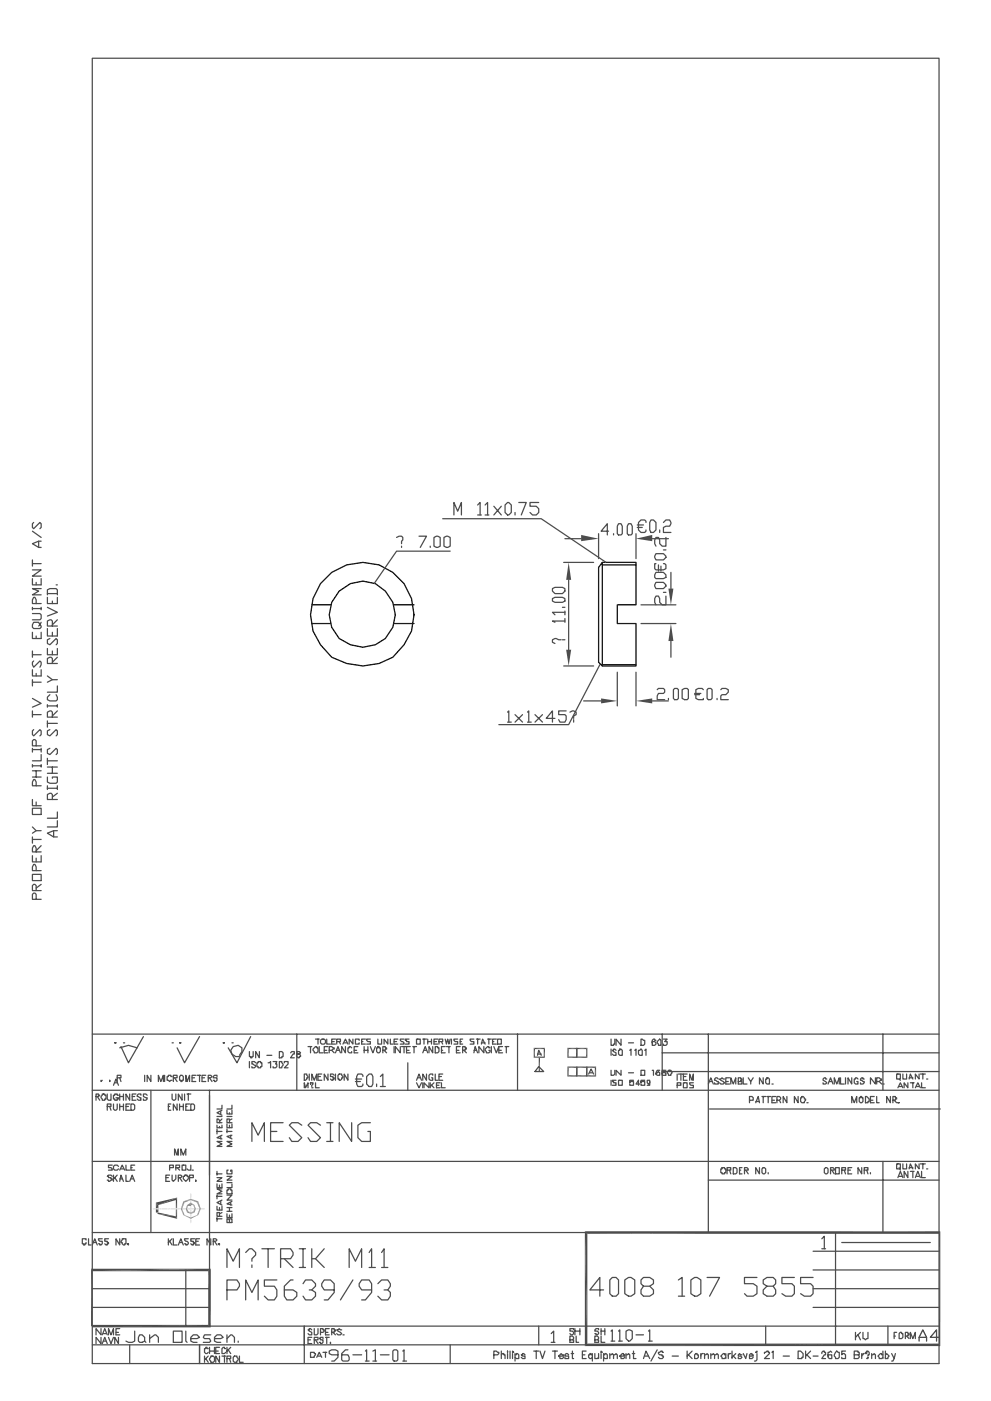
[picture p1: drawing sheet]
<svg xmlns="http://www.w3.org/2000/svg" width="210mm" height="297mm" viewBox="0 0 210 297" stroke-linecap="round" stroke-linejoin="round" font-family="sans-serif">
<g fill="none" stroke="#4c4c4c" stroke-width=".26">
<path d="M30.4 219.8l-3.1 5.5-1.6-3.4M42.3 219.8l-3.1 5.5-1.6-3.1M53.2 219.8l-2.9 5.5-1.9-3.1M19.6 231.2h179.6M21.4 229v.3l.3-.3M23.3 229v.3v-.3M24.6 221.1h-.3h.3M24.9 228.5h.8v-.5h-.8v1.3M25.4 222.2l1.9-.6 1.8 .6M25.4 228.5l.3 .8M26.2 221.1h.3M30.7 228v1.3"/>
<path d="M32 228v1.3l-.8-1.3v1.3M33.6 229.3v-1.3l.5 1.3 .6-1.3v1.3M34.9 228v1.3M36.5 228.2h-.3v-.2h-.5v.2h-.2v.8h.2l.3 .3 .2-.3h.3M36.5 221.1h.3M36.8 228.5h.8v-.5h-.8v1.3M37 228.5l.6 .8M38.1 228.2l.3-.2h.2l.3 .2v.8h-.3v.3h-.2v-.3h-.3zM38.4 221.1h-.3h.3M39.4 229.3v-1.3l.3 1.3 .5-1.3v1.3M40.7 228.5h.6M41.5 228h-.8v1.3h.8"/>
<path d="M41.8 228h.8M42.3 228v1.3M42.9 228.5h.5M43.7 228h-.8v1.3h.8M44.2 228.5h.5l.3-.3-.3-.2h-.5v1.3M44.4 231.2v50M44.4 228.5l.6 .8M46 228.2v-.2h-.5l-.3 .2v.3h.8v.5l-.2 .3h-.3v-.3h-.3M47.6 221.1h-.2h.2M49.2 221.1h.3M50.8 223.7l.5-.7v-.8l-.8-.6-1 .3-.6 .8 .3 .8 .8 .5h.8M86.5 225.3v5.9"/>
<path d="M88.4 229l.5-1.3 .5 1.3M88.4 229.6l.5 1 .5-1M88.6 228.5h.6M89.7 229.6v1M90.5 227.7v1.3l-.8-1.3v1.3M91 229.6v1l-1-1v1M91.3 229.6v1M91.5 230.1l.6 .5M91.8 228v-.3h-.5l-.3 .3v.8l.3 .2h.5v-.5h-.3M92.1 229.6l-.8 .8M92.3 227.7v1.3h.6M92.6 230.1h.5"/>
<path d="M93.1 228.2h.6M93.4 229.6h-.8v1h.8M93.7 229.6v1h.8M93.9 227.7h-.8v1.3h.8M115.5 222.2v2.1M159 233.3h.8v-.6l-.3-.2h-.5v1.3M160.3 233.8l.6-1.3 .2 1.3M160.3 233.5h.8M161.7 232.5h.8M161.9 232.5v1.3M162.7 232.5h.8M163 232.5v1.3"/>
<path d="M163.8 233.3h.5M164.6 232.5h-.8v1.3h.8M164.8 233.3h.6l.2-.3v-.3l-.2-.2h-.6v1.3M165.4 233.3l.2 .5M167 232.5v1.3l-.8-1.3v1.3M169.3 232.5v1.3l-.8-1.3v1.3M169.9 232.7h.2v-.2h.3l.3 .2v.3h.2l-.2 .8h-.6l-.2-.3zM171.2 233.8h.2M180.7 233.8v-1.3l.5 1.3 .6-1.3v1.3M182.3 232.7h.3v-.2h.2v.2h.3v.8l-.3 .3h-.2l-.3-.3zM183.6 232.5h.3l.5 .5v.5h-.3v.3h-.5zM184.7 233.3h.5"/>
<path d="M185.5 232.5h-.8v1.3h.8M186 232.5v1.3h.5M188.9 232.5v1.3l-.8-1.3v1.3M189.4 233.3h.6v-.3h.2v-.3h-.2v-.2h-.6v1.3M189.7 233.3l.5 .5M190.2 227.7h.8v1.1h-.8zM190.5 230.6l.5-1 .6 1M190.8 233.8h-.3h.3M190.8 228.8l.2 .2M190.8 230.4h.5M191.6 227.7v1.1h.8v-1.1M192.6 229.6v1l-.8-1v1"/>
<path d="M192.9 228.8l.2-1.1 .6 1.1M192.9 228.5h.8M193.1 229.6h.8M193.7 229.6v1M194.2 230.6l.5-1 .6 1M194.5 230.4h.5M195 227.7v1.1l-.8-1.1v1.1M195.3 227.7h1M195.5 229.6v1h.8M195.8 227.7v1.1M196.6 228.8h.2M37 244.9v-1.3l.6 1.3 .2-1.3v1.3"/>
<path d="M38.4 244.9v-1.3l.5 1.3 .5-1.3v1.3M19.6 261.3h179.6M39.4 269.3v11.9M177.3 261.3v23.8M19.6 281.2h179.6M19.6 289.1h179.6M42.3 285.1v4M64.6 281.2v3.9"/>
</g>
<path d="M115.4 222.4l.2 1.9-.2-.3z" fill="#4c4c4c"/>
<path d="M113.2 224.1h2.4M113.4 222.2v2.1" fill="none" stroke="#4c4c4c" stroke-width=".26"/>
<path d="M113.2 222.2l.3 .2v1.6z" fill="#4c4c4c"/>
<path d="M113.2 222.3h2.4" fill="none" stroke="#4c4c4c" stroke-width=".26"/>
<path d="M122.2 222.4l.3 1.9-.3-.3z" fill="#4c4c4c"/>
<path d="M122.4 222.2v2.1" fill="none" stroke="#4c4c4c" stroke-width=".26"/>
<path d="M120.6 222.4l1.9-.2-.3 .2z" fill="#4c4c4c"/>
<path d="M120.4 222.3h2.1" fill="none" stroke="#4c4c4c" stroke-width=".26"/>
<path d="M120.4 222.2l.2 .2v1.6z" fill="#4c4c4c"/>
<path d="M120.5 222.2v2.1" fill="none" stroke="#4c4c4c" stroke-width=".26"/>
<path d="M120.4 224.3l.2-.3h1.6z" fill="#4c4c4c"/>
<path d="M120.4 224.1h2.1" fill="none" stroke="#4c4c4c" stroke-width=".26"/>
<path d="M124.4 222.4l.2 1.9-.2-.3z" fill="#4c4c4c"/>
<path d="M122.2 222.3h2.4M124.5 222.2v2.1" fill="none" stroke="#4c4c4c" stroke-width=".26"/>
<path d="M122.2 222.2l.3 .2v1.6z" fill="#4c4c4c"/>
<path d="M122.2 224.1h2.4M122.4 222.2v2.1" fill="none" stroke="#4c4c4c" stroke-width=".26"/>
<path d="M124.4 226.4l.2 1.8-.2-.2z" fill="#4c4c4c"/>
<path d="M122.2 226.3h2.4M124.5 226.1v2.1" fill="none" stroke="#4c4c4c" stroke-width=".26"/>
<path d="M122.2 226.1l.3 .3v1.6z" fill="#4c4c4c"/>
<path d="M122.2 228.1h2.4M122.4 226.1v2.1" fill="none" stroke="#4c4c4c" stroke-width=".26"/>
<path d="M122.2 226.4l.3 1.8-.3-.2z" fill="#4c4c4c"/>
<path d="M122.4 226.1v2.1" fill="none" stroke="#4c4c4c" stroke-width=".26"/>
<path d="M120.6 226.4l1.9-.3-.3 .3z" fill="#4c4c4c"/>
<path d="M120.4 226.3h2.1" fill="none" stroke="#4c4c4c" stroke-width=".26"/>
<path d="M120.4 226.1l.2 .3v1.6z" fill="#4c4c4c"/>
<path d="M120.5 226.1v2.1" fill="none" stroke="#4c4c4c" stroke-width=".26"/>
<path d="M120.4 228.2l.2-.2h1.6z" fill="#4c4c4c"/>
<path d="M120.4 228.1h2.1M126.3 226.1v2.1" fill="none" stroke="#4c4c4c" stroke-width=".26"/>
<path d="M126.2 226.4l.3 1.8-.3-.2z" fill="#4c4c4c"/>
<path d="M124.4 228.1h2.1" fill="none" stroke="#4c4c4c" stroke-width=".26"/>
<path d="M124.4 228.2l.2-.2h1.6z" fill="#4c4c4c"/>
<path d="M124.5 226.1v2.1" fill="none" stroke="#4c4c4c" stroke-width=".26"/>
<path d="M124.4 226.1l.2 .3v1.6z" fill="#4c4c4c"/>
<path d="M124.4 226.3h2.1" fill="none" stroke="#4c4c4c" stroke-width=".26"/>
<path d="M124.6 226.4l1.9-.3-.3 .3z" fill="#4c4c4c"/>
<g fill="none" stroke="#4c4c4c" stroke-width=".26">
<path d="M19.6 219.3h179.6M63 219.3v11.9M109.8 219.3v11.9M140.5 219.3v11.9M150.3 219.3v42M187.3 219.3v11.9M24.1 230.1l.5-1.3 .5 1.3M24.3 229.6h.6M32 231.2v30.1M114 223.7l.3-1 .5 1M114 223.5h.8M114.3 226.1l1.1 1.1h-1.9z"/>
<path d="M114.4 224.3v2.9M124.9 227.7l.5-1 .5 1M125.1 227.5h.6M140.5 227.2h58.7M140.5 223.2h58.7M143.7 230.1h.8v-.5h-.8v1M143.7 227.7v1.3M143.9 227.7h1.1v1.3h.8M144.5 227.7v1.3M145 229.6h.8v1h-.8zM145 227.7h.8M145 228.2h.5"/>
<path d="M146.3 229v-1.3l.5 1.3 .3-1.3v1.3M147.1 229.6h-.8v.2l.3 .3h.5v.5h-.8M150.3 229.8l.5-1.3 .5 1.3M150.5 229.3h.6M150.5 235.1h49M152.4 228.8l-.3-.3h-.2l-.3 .3v.2l.8 .3v.5h-.8v-.2M153.7 228.8h-.2l-.3-.3-.3 .3h-.2l1 .8-.2 .2h-.6l-.2-.2M154 229.3h.5M154.8 228.5h-.8v1.3h.8M155 229.8v-1.3l.6 1.3 .5-1.3v1.3M156.6 229.3h.6v-.3h.2v-.2h-.2v-.3h-.6v1.3h.8v-.5h-.2M157.7 228.5v1.3h.8"/>
<path d="M158.7 228.5l.6 .8 .5-.8M159.3 229.3v.5M161.9 228.5v1.3l-.8-1.3v1.3M162.5 228.8h.2v-.3h.3l.2 .3v1h-.5l-.2-.2zM163.8 229.8h.2M175.4 228.8h-.2v-.3h-.3l-.3 .3v.2l.8 .6-.2 .2h-.6v-.2M175.7 229.8l.5-1.3 .5 1.3M175.9 229.3h.6M177 229.8v-1.3l.5 1.3 .6-1.3v1.3M178.3 228.5v1.3h.8M179.4 228.5v1.3M180.7 228.5v1.3l-.8-1.3v1.3"/>
<path d="M182 228.8l-.2-.3h-.3v.3h-.3v.8l.3 .2h.5v-.5h-.2M183.4 228.8h-.3v-.3h-.3l-.2 .3v.2l.8 .3v.3l-.3 .2h-.5v-.2M185.7 228.5v1.3l-1-1.3v1.3M186 229.3h.5l.3-.3h.3v-.2h-.3l-.3-.3h-.5v1.3M186.5 229.3l.6 .5M187.3 229.8h.3M150.3 250.2h48.9M187.3 246.2v15.1M19.6 273.2h24.8M19.6 277.2h24.8"/>
</g>
<g fill="#4c4c4c">
<path d="M19.6 280.9h24.6l-24.6 .5z"/>
<path d="M19.6 281.4l24.6-.5 .5 .5z"/>
<path d="M44.2 269.5l.5 11.9-.5-.5z"/>
<path d="M44.2 269.5l.5-.5v12.4z"/>
<path d="M19.6 269.5l25.1-.5-.5 .5z"/>
<path d="M19.3 269h25.4l-25.1 .5z"/>
</g>
<path d="M19.4 269v12.2" fill="none" stroke="#4c4c4c" stroke-width=".26"/>
<g fill="#4c4c4c">
<path d="M33.3 257.4l.3-.3 3.7 .8z"/>
<path d="M33.3 257.4l4 .5 .3 .5z"/>
</g>
<path d="M37.4 253.9v4.5" fill="none" stroke="#4c4c4c" stroke-width=".26"/>
<g fill="#4c4c4c">
<path d="M33.6 255.5l4-1.6-.3 .5z"/>
<path d="M33.1 255l4.5-1.1-4 1.6z"/>
<path d="M33.1 255l.5 .5v1.6z"/>
<path d="M33.1 255l.5 2.1h-.5z"/>
</g>
<g fill="none" stroke="#e1e1e1" stroke-width=".26">
<path d="M32.5 256.3h1.1M33.9 256.3h.2M34.4 256.3h1.1M35.7 256.3h.3M36.2 256.3h1.4M37.8 256.3h.3M38.4 256.3h1.3M40 256.3h1.5M40.5 253.1v.8M40.5 254.2v.2M40.5 254.7v1.1M40.5 256v.3"/>
<path d="M40.5 256.6v1.3M40.5 258.1v.3M40.5 258.7v.5M41.8 256.3h.3M42.3 256.3h1.1"/>
</g>
<g fill="none" stroke="#4c4c4c" stroke-width=".26">
<path d="M20.4 232.5h.5l.3-.3h-.3v-.2h-.5v1.3M20.6 232.5l.6 .8M21.7 232h.5v.2h.3v.8h-.3v.3h-.5v-.3l-.3-.3zM22.8 232v1l.2 .3h.5v-1.3M22.8 234.6h.7v-.5h-.7v1.3M23.3 234.6l.2 .8M24.1 234.1v1l.2 .3h.3l.3-.3v-1M25.1 232.2h-.2v-.2h-.6v.2h-.2v.8h.2v.3h.6v-.3h.2v-.3h-.5M25.4 234.6h.8M25.4 232v1.3M25.4 234.1v1.3M25.4 232.5h.8"/>
<path d="M26.2 232v1.3M26.2 234.1v1.3M26.7 234.6h.6M27.5 232v1.3l-.8-1.3v1.3M27.5 234.1h-.8v1.3h.8M27.8 234.1h.5l.3 .2v.8l-.3 .3h-.5zM28 232.5h.6M28.8 232h-.8v1.3h.8M29.9 232.2v-.2h-.5l-.3 .2v.3l.8 .2v.6h-.5l-.3-.3M31.2 232.2l-.2-.2h-.6v.5l.8 .2v.3l-.2 .3h-.6v-.3M35.7 234.6h.3M36.2 234.1h-.5v1.3h.5"/>
<path d="M36.5 232v1l.3 .3h.2l.3-.3v-1M37.6 234.1v1.3l-.8-1.3v1.3M38.1 234.6h.8M38.1 234.1v1.3M38.6 232v1.3l-.8-1.3v1.3M38.9 234.1v1.3M39.2 232v1.3M39.4 234.6h.3M39.7 232h.8M40 232v1.3M40.2 234.1h-.8v1.3h.8M40.5 234.1h.5l.3 .2v.8l-.3 .3h-.5z"/>
<path d="M46 238.6v.5h1.1v-.5M46 239.9h1.1M46 239.4v1M46 236.7h1.1M46.6 238v-.5l-.3-.3h-.3v.8h1.1M46.6 238.8v.3M46.8 235.7v.5M47.1 235.4l-1.1 .5 1.1 .5M47.1 234.3v.8h-1.1M47.1 237.2l-.5 .6M48.2 238.3v.8h1v-.8M48.2 235.4v.8h1v-.8"/>
<path d="M48.2 239.9h1M48.2 236.7h1M48.2 239.4v.8M48.7 238v-.8h-.5v.8h1M48.7 235.9v.3M48.7 238.6v.5M49.2 234.3v.8h-1M49.2 237.2l-.5 .3M64.6 227.7h.5v.3l.3 .2v.3h-.3v.3l-.3 .2h-.2zM64.6 230.6v-1l.2 1 .6-1v1M65.4 221.9h.7M65.6 227.7v1.3"/>
<path d="M65.9 229.6v.2v-.2h.5l-.3 .8M65.9 221.9v1.3M66.1 229v-1.3l.6 1.3 .5-1.3v1.3M66.1 230.6h.3M66.4 222.4l.5-.5h.3v.3h.3v.8l-.3 .2h-.5zM66.9 229.6v1h.8M66.9 220.3h.8M67.5 228.2h.5M67.5 220.3v1.1M67.7 221.9v1.3h.8M68 220.6a.66 .66 0 0 1 1.1 0v.5l-.3 .3h-.5l-.3-.3zM68.3 227.7h-.8v1.3h.8"/>
<path d="M68.8 222.7h.5M69.3 220.3v1.1h.8M69.6 227.7v1.3l-.8-1.3v1.3M69.6 221.9h-.8v1.3h.8M69.8 222.7h.6l.2-.3h.3v-.2h-.3l-.2-.3h-.6v1.3M70.4 220.8h.5M70.4 222.7l.5 .5M70.9 228l-.3-.3h-.5v.5h.5v.3h.3v.3h-.3v.2h-.2l-.3-.2M71.2 220.3h-.8v1.1h.8M71.2 223.2l.5-1.3 .5 1.3M71.2 227.7v1.3M71.4 220.8h.8v-.5h-.8v1.1"/>
<path d="M71.4 222.7h.6M71.7 228l.3-.3h.5l.3 .8h-.3v.3l-.3 .2h-.2v-.2h-.3zM72 220.8l.2 .6M72.8 221.4l.5-1.1 .5 1.1M73 221.1h.6M73.3 221.9v1.3l-.8-1.3v1.3M73.8 227.7v1.3l-.8-1.3v1.3M74.6 222.2l-.3-.3h-.2v.3h-.3v.8l.3 .2h.5v-.2M74.9 220.3v1.1l-.8-1.1v1.1M75.1 222.7h.6M75.9 221.9h-.8v1.3h.8M76.2 220.6v-.3h-.8v1.1h.8v-.3"/>
<path d="M76.7 220.8h.3M77.3 222.7h.8M77.3 221.9v1.3M77.5 220.3h-.8v1.1h.8M78.1 221.9v1.3M78.6 220.3h-.8v.3l.3 .2h.5v.6h-.8M78.6 221.9l.5 1.3 .5-1.3M79.9 222.2h.3v-.3h.2v.3h.3v.8l-.3 .2h-.2l-.3-.2zM80.2 220.3v1.1h.8v-1.1M81.2 222.7h.6v-.3h.2v-.2h-.2v-.3h-.6v1.3M81.5 222.7l.5 .5M82.3 220.3v1.1l-.8-1.1v1.1"/>
<path d="M82.8 220.3v1.1h.5M83.6 220.8h.5M83.6 221.9v1.3M84.4 220.3h-.8v1.1h.8M84.9 221.9v1.3l-1-1.3v1.3M85.2 221.9h1.1v1.3h.7M85.7 220.3h-.8v.3l.3 .2h.3l.2 .3v.3h-.8M85.7 221.9v1.3M86.3 221.9h.7M86.3 222.7h.5M86.8 220.3h-.8v.3h.3v.2h.5v.6h-.8M87.6 221.9h.8"/>
<path d="M87.8 221.9v1.3M88.4 220.3h.8v1.1h-.8zM89.7 223.2l.5-1.3 .6 1.3M89.7 220.3h.8M90 220.3v1.1M90 222.7h.5M90.8 220.8h.7M90.8 220.3v1.1M91.5 220.3v1.1M91.8 221.9v1.3l-.8-1.3v1.3M92.1 220.8h.5M92.3 221.9h.6v.3h.2v.8l-.2 .2h-.6z"/>
<path d="M92.9 220.3h-.8v1.1h.8M93.1 220.8h.8v-.5h-.8v1.1M93.7 220.8l.2 .6M93.7 222.7h.2M94.5 220.3l.2 1.1 .3-1.1 .2 1.1 .3-1.1M94.5 221.9h-.8v1.3h.8M94.7 221.9h.8M95.2 221.9v1.3M95.8 220.3v1.1M96.8 222.7h.6M97.1 220.3h-.8v.3l.3 .2h.5v.6h-.8M97.6 221.9h-.8v1.3h.8"/>
<path d="M97.6 220.8h.3M98.2 220.3h-.6v1.1h.6M98.2 222.7h.5v-.3h.3v-.2h-.3v-.3h-.5v1.3M98.4 222.7l.6 .5M100.5 220.3h-.8v.3l.3 .2h.5v.6h-.8M100.5 223.2l.3-1.3 .5 1.3M100.5 222.7h.6M101.1 220.3h.8M101.3 220.3v1.1M102.1 221.4l.3-1.1 .5 1.1M102.1 221.1h.8M102.7 221.9v1.3l-1.1-1.3v1.3"/>
<path d="M103.5 220.3h.7M103.7 220.3v1.1M104 222.2h-.3v-.3h-.2l-.6 .5 .3 .8h.5l.3-.2v-.3h-.3M104.2 221.9v1.3M104.5 220.8h.3M104.8 221.9l.5 1.3 .5-1.3v1.3h.8M105.3 220.3h-.8v1.1h.8M105.6 220.3h.8v1.1h-.8zM105.8 221.9h.8M105.8 222.7h.6M107.2 221.9h.7M107.4 221.9v1.3"/>
<path d="M23.8 247h-.8v.6h.5l.3 .2v.3h-.8M23.8 249.4l-.3-.3h-.5l-.2 .3h.2v.3h.5v.2h.3v.3h-.3l-.2 .3h-.3v-.3h-.2M24.1 249.1v1.4M24.3 249.7l.6 .8M24.9 249.1l-.8 .8M25.1 247.3l-.2-.3h-.6l-.2 .3v.5l.2 .3h.6l.2-.3M25.4 248.1l.5-1.1 .6 1.1M25.4 250.5l.3-1.4 .5 1.4M25.4 249.9h.5M25.7 247.8h.5M26.7 247v1.1h.8M26.7 249.1v1.4h.6"/>
<path d="M27.5 250.5l.5-1.4 .6 1.4M27.8 247.6h.2M27.8 249.9h.5M28.6 247h-.8v1.1h.8M35.2 249.7h.5M36 247.6h.8v-.6h-.8v1.1M36 249.1h-.8v1.4h.8M36.5 249.1v1.1l.3 .3 .5-.6v-.8M37.3 247.6h.8v-.6h-.8v1.1M37.6 247.6l.5 .5M37.8 249.7h.6l.2-.3-.2-.3h-.6v1.4M38.1 249.7l.5 .8"/>
<path d="M38.6 247h.8v1.1h-.8zM38.9 249.4h.3v-.3h.5v.3h.3v.5l-.6 .6-.5-.6zM40.2 249.7h.8v-.6h-.8v1.4M40.5 247v1.1h-.5l-.3-.3M40.7 248.1h.3M41.5 250.2v.3v-.3M46 255.8v.8h1.1v-.8M46 251v.8h1.1v-.8M46 249.7h1.1l-1.1 .8h1.1M46 248.4v.7M46 253.4v.8M46 258.1v.8"/>
<path d="M46 258.4h1.1M46 253.6h1.1M46 248.9h1.1M46.6 257.9v-.8h-.6v.8h1.1M46.6 251.3v.5M46.6 256v.6M46.8 240.9v.6M46.8 254.7v.5M47.1 242h-1.1l1.1 .5-1.1 .6h1.1M47.1 240.7l-1.1 .5 1.1 .3M47.1 254.4l-1.1 .6 1.1 .5M47.1 252.1h-1.1l1.1 .5-1.1 .5h1.1"/>
<path d="M47.1 257.1l-.5 .3M48.2 257.4v.7h1v-.7M48.2 253.4h1l-1 1h1M48.2 252.3h.2v-.2h.5v.2h.3v.8h-1zM48.2 249.4h1l-1 .8h1M48.2 256.8h1M48.2 256h1M48.2 250.7h1M48.4 248.1h-.2v.8h1v-.8h-.3v.3M48.7 258.7v-.3h.5v.8h-1v-.8h.2l.3 .3v.5M48.7 256v.8M48.7 257.6v.5"/>
<path d="M48.9 240.7v.5M48.9 255v.5M49.2 242h-1l1 .5-1 .6h1M49.2 240.7l-1 .2 1 .6M49.2 254.7l-1 .5 1 .3M49.2 251v.8h-1M152.9 247.8h.3v-.2h.5v.2h.3v.8h-.3v.3h-.5v-.3h-.3zM154.3 248.1h.7v-.5h-.7v1.3M154.8 248.1l.2 .8M155.6 247.6h.5l.3 .2v.8l-.3 .3h-.5zM156.9 248.1h.3M157.4 247.6h-.5v1.3h.5"/>
<path d="M158 248.1h.7v-.3l-.2-.2h-.5v1.3M158.2 248.1l.5 .8M161.1 247.6v1.3l-.8-1.3v1.3M161.7 247.8l.2-.2h.3l.3 .2v.8l-.3 .3h-.3l-.2-.3zM163 248.6v.3M174.9 247.8l.3-.2h.2l.3 .2v.8l-.3 .3h-.2l-.3-.3zM176.2 248.1h.8v-.3l-.3-.2h-.5v1.3M176.5 248.1l.5 .8M177.3 247.6h.8v1.3h-.8zM178.6 248.1h.8v-.5h-.8v1.3M179.1 248.1l.3 .8M179.9 248.1h.5"/>
<path d="M180.7 247.6h-.8v1.3h.8M182.8 247.6v1.3l-.8-1.3v1.3M183.4 248.1h.7v-.5h-.7v1.3M183.9 248.1l.2 .8M184.7 248.6v.3M190.2 246.8h.8v1h-.8zM190.5 249.7l.5-1.3 .6 1.3M190.8 247.6l.2 .5M190.8 249.4h.5M191.6 246.8v1h.8v-1M192.6 248.4v1.3l-.8-1.3v1.3M192.9 247.8l.2-1 .6 1"/>
<path d="M192.9 247.6h.8M193.1 248.4h.8M193.7 248.4v1.3M194.2 249.7l.5-1.3 .6 1.3M194.5 249.4h.5M195 246.8v1l-.8-1v1M195.3 246.8h1M195.5 248.4v1.3h.8M195.8 246.8v1M196.6 247.8h.2M18.3 262.9v-.3h-.8v1.1h.2v.3h.3v-.3h.3v-.3M18.8 262.6v1.4h.5"/>
<path d="M19.6 264l.5-1.4 .5 1.4M19.8 263.4h.6M21.7 262.6h-.8v.3l.3 .3h.5v.5l-.3 .3h-.2v-.3h-.3M23 262.6h-.8v.6h.6v.2h.2v.3h-.2v.3h-.3l-.3-.3M25.4 262.6v1.4l-.8-1.4v1.4M25.9 262.6h.8v1.1h-.2v.3h-.3l-.3-.3v-.3h-.2zM27 263.7h.3v.3zM35.7 262.6v1.4M36 263.2l.5 .8M36.5 262.6l-.8 .8M36.8 262.6v1.4h.8M37.8 264l.6-1.4 .5 1.4"/>
<path d="M38.1 263.4h.5M40 262.6h-.8v.3l.8 .5v.3l-.3 .3h-.3v-.3h-.2M41.3 262.6h-.8v.6h.5v.2h.3v.3h-.3v.3h-.3l-.2-.3M41.5 263.2h.6M42.3 262.6h-.8v1.4h.8M44.7 262.6v1.4l-.8-1.4v1.4M45.2 263.2h.6l.2-.3-.2-.3h-.6v1.4M45.5 263.2l.5 .8M46.3 263.7h.3v.3zM19.6 285.1h179.6M21.4 281.7v1.3l-1-1.3v1.3M21.4 283.5v1.4l-1-1.4v1.4"/>
<path d="M21.7 283l.5-1.3 .6 1.3M21.7 284.9l.5-1.4 .6 1.4M22 282.8h.5M22 284.3h.5M23 283v-1.3l.5 1.3 .6-1.3v1.3M23 283.5l.5 1.4 .6-1.4M24.6 282.5h.5M25.1 283.5v1.4l-.8-1.4v1.4M25.4 281.7h-.8v1.3h.8M64.6 281.2v7.9M65.4 284.1h.5M65.9 286.7h.8v.3h.2l-.2 .8h-.8z"/>
<path d="M66.1 282l-.2-.3h-.3v.3h-.2l.7 .5v.5h-.5l-.2-.2M66.1 283.5h-.7v1.4h.7M66.7 281.7v1.3h.5l.3-.2v-1.1M66.7 284.1h.8v-.6h-.8v1.4M66.9 284.1l.6 .8M67.2 287.8l.5-1.1 .6 1.1M67.5 287.5h.5M68 282.5h.5l.3-.3v-.2h-.3v-.3h-.5v1.3M68.5 283.8v-.3h-.5l-.3 .3h.3v.3h.5v.5l-.2 .3h-.3v-.3h-.3M68.5 286.7h.8M69.1 286.7v1.1M69.1 282.5h.5"/>
<path d="M69.1 283.5h.7M69.3 283.5v1.4M69.8 281.7h-.7v1.3h.7M70.1 284.6v.3v-.3M70.4 282.5h.5v-.3h.3v-.2h-.3v-.3h-.5v1.3M70.6 282.5l.6 .5M72.5 282h-.3l-.2-.3-.3 .3h-.3l1.1 .8-.3 .2h-.5l-.3-.2M72.8 283h.2M95.5 285.1v4M104.8 287.2h.8l.2-.2v-.3h-.2l-.3-.2h-.5v1.5M106.4 287.2l.2-.2h.3v.2h.3v.8M106.4 286.5v1.5"/>
<path d="M107.7 286.7v-.2v.2M107.7 287v1M108.2 286.5v1.5M108.7 286.5l.3 .2h-.3zM108.7 287v1M109.3 287.2h.2v-.2h.3l.3 .2v.8h-.6l-.2-.2M109.3 287v1.6M111.4 287.2l-.3-.2h-.2v.2h-.3l.3 .3h.5v.5h-.5l-.3-.2M113.2 286.5h1.1M113.8 286.5v1.5M114.6 286.5l.5 1.5 .5-1.5M117.2 286.5h1.1"/>
<path d="M117.7 286.5v1.5M118.5 287.5h1.1v-.3h-.3l-.2-.2-.6 .5 .3 .3v.2h.5l.3-.2M120.6 287.2l-.2-.2h-.3l-.2 .2v.3h.7v.5h-.7v-.2M120.9 284.1h.5l.3-.3v-.3l-.3-.2h-.5v1.3h.8v-.5h-.3M121.2 287h.5M121.4 286.5v1.5h.3M121.7 282v-.3h-.8v.5h.5l.3 .3v.3l-.3 .2h-.2l-.3-.2M122 281.7v1.3M122 282.2h1M122.2 283.3v1.3h.6M123 281.7v1.3M123.6 287.2h.5"/>
<path d="M124.4 286.5h-.8v1.5h.8M124.4 281.2v3.9M125.7 287.2h-.3v-.2h-.3v.2h-.2v.6l.2 .2h.3l.3-.2M125.7 287v1.6M126.2 284.1h.5l.3-.3v-.3l-.3-.2h-.5v1.3h.8v-.5h-.3M126.2 287v1h.5l.3-.2M127 282v-.3h-.5l-.3 .3v.2h.5l.3 .3v.3l-.3 .2h-.2v-.2h-.3M127 287v1M127.5 283.3v1.3h.8M127.5 286.5l.3 .2h-.3zM127.5 282.2h.8M127.5 281.7v1.3"/>
<path d="M127.5 287v1M128.1 287.2h.2v-.2h.3l.3 .2v.8h-.6l-.2-.2M128.1 287v1.6M128.3 281.7v1.3M129.4 287.2h.2l.3-.2 .3 .2v.8M129.4 287v1M130.2 287.2h.2l.3-.2 .3 .2v.8M131.5 287.5h1.1v-.3h-.3v-.2h-.3l-.5 .5 .3 .3v.2h.5l.3-.2M132.8 287.2h.3l.2-.2 .3 .2v.8M132.8 287v1M134.1 287h.6M134.4 286.5v1.5h.5"/>
<path d="M136.5 288l.6-1.5 .7 1.5M136.8 287.5h.8M139.4 286.2l-1.3 2.4M140.8 286.7h-.3v-.2l-.8 .2v.3l.3 .2h.5v.3h.3v.3l-.3 .2h-.5l-.3-.2M142.6 287.5h1.3M145.8 286.5v1.5M146 287.2l.8 .8M146.8 286.5l-1 1M147.4 287.2l.2-.2h.3v.2h.3v.6l-.3 .2h-.5zM148.7 287v1M149.2 287h-.2l-.3 .2v.3M149.5 287.2h.3l.2-.2 .3 .2v.8"/>
<path d="M149.5 287v1M150.8 287.2h.3l.2-.2 .3 .2v.8M150.8 287v1M151.6 287.2h.3l.2-.2 .3 .2v.8M154 287.2h-.3v-.2h-.2l-.6 .5 .3 .3v.2h.5l.3-.2M154 287v1M154.5 287v1M155 287h-.2l-.3 .2v.3M155.3 286.5v1.5M155.6 287.5l.5 .5M156.1 287l-.8 .8M157.4 287.2h-.2l-.3-.2-.3 .2v.3h.6l.2 .3-.2 .2h-.6v-.2"/>
<path d="M157.7 287l.5 1 .3-1M159 287.5h.8v-.3h-.3v-.2h-.2l-.3 .2v.8h.5l.3-.2M160.3 286.7l.3-.2v.2zM160.6 287v1.3l-.3 .3h-.2M162.2 287v-.3h.3l.2-.2h.3v.2h.2v.3l-1 1h1M163.8 286.7l.2-.2v1.5M166.2 287.5h1.3M169.3 286.5h.6l.5 .5v.8h-.3v.2h-.8zM170.9 286.5v1.5M171.2 287.2l.8 .8M172 286.5l-1.1 1M172.5 287.5h1.1"/>
<path d="M174.4 287v-.3l.2-.2h.3v.2h.3v.5h-.3l-.5 .8h.8M176.5 286.7l-.3-.2-.3 .2h-.2v1.1l.2 .2h.6v-.8h-.8v.3M177.3 286.7l.2-.2 .3 .2h.3v1.1l-.3 .2h-.5v-.2l-.3-.3zM179.4 286.5h-.8v.7l.3-.2h.2l.3 .2v.8h-.8v-.2M181.2 287.2h1.1v-.5h-.3v-.2h-.8v1.5h.8l.3-.2v-.3l-.3-.3M181.5 282.5v1.6M182 283l.6 1.1M182.6 282.5l-1.1 1M182.8 287v1M183.1 282.5v1.3h.3l.2 .3 .3-.3h.2v-1.3M183.4 287h-.3v.2h-.3v.3M183.9 286.7v.3h-.3v-.3h.3v-.2h.2l.3 .2v.5h-.3v.3"/>
<path d="M183.9 288l.2-.2v.2zM184.9 287.2h.3l.3-.2 .2 .2v.8M184.9 287v1M187.3 287.2h-.2v-.2h-.3l-.5 .5 .2 .3v.2h.6l.2-.2M187.3 286.5v1.5M187.9 287.2l.2-.2 .5 .5-.2 .3v.2h-.5v-.2M187.9 286.5v1.5M189.2 287l.5 1 .3-1M189.7 288l-.3 .6h-.2M189.7 283.3h.3M190.2 282.5h-.5v1.3M190.8 282.8l.2-.3h.3v.3h.3v.7l-.3 .3h-.5z"/>
<path d="M192.1 283.3h.5v-.3h.3v-.2h-.3v-.3h-.5v1.3M192.4 283.3l.5 .5M193.1 283.8v-1.3l.6 1.3 .5-1.3v1.3"/>
</g>
<g fill="#8e8e8e">
<path d="M42.1 254.7l.5 1.6h-.3z"/>
<path d="M41.8 255l.3-.3 .2 1.6z"/>
<path d="M40.5 254.2l1.6 .5-.3 .3z"/>
<path d="M40.5 254.2l1.3 .8-1.3-.6z"/>
<path d="M38.9 254.7l1.6-.5v.2z"/>
<path d="M38.9 254.7l1.6-.3-1.3 .6z"/>
<path d="M38.9 254.7l.3 .3-.8 1.3z"/>
<path d="M39.2 255l-.6 1.3h-.2z"/>
<path d="M38.4 256.3h.2l.3 1.3z"/>
<path d="M38.6 256.3l.6 1.3h-.3z"/>
<path d="M38.9 257.6h.3l1.3 .8z"/>
<path d="M39.2 257.6l1.3 .5v.3z"/>
<path d="M40.5 258.1l1.6-.5-1.6 .8z"/>
<path d="M40.5 258.1l1.6-.5z"/>
<path d="M42.6 256.3l-.5 1.3h-.3z"/>
<path d="M42.3 256.3h.3l-.8 1.3z"/>
<path d="M41.3 255.5l.2 .8h-.2z"/>
<path d="M41 255.5h.3v.8z"/>
<path d="M40.5 255l.8 .5h-.3z"/>
<path d="M40.5 255l.5 .5h-.5z"/>
<path d="M39.7 255.5l.8-.5v.5z"/>
<path d="M39.7 255.5h.8z"/>
<path d="M39.7 255.5h.3l-.6 .8z"/>
<path d="M40 255.5l-.3 .8h-.3z"/>
<path d="M39.4 256.3h.3v.8z"/>
<path d="M39.7 256.3l.3 .5-.3 .3z"/>
<path d="M39.7 257.1l.3-.3 .5 .6z"/>
<path d="M40 256.8l.5 .3v.3z"/>
<path d="M40.5 257.1h.8l-.8 .3z"/>
<path d="M40.5 257.1l.5-.3 .3 .3z"/>
<path d="M41.5 256.3l-.2 .8-.3-.3z"/>
<path d="M41.3 256.3h.2l-.5 .5z"/>
</g>
<g fill="none" stroke="#4c4c4c" stroke-width=".26">
<path d="M172.5 265.3h26.7M172.5 269.3h26.7M172.5 273.2h26.7M172.5 277.2h26.7M199.4 261.1v24.3M27.5 285.1v4M42.3 285.1v4M43.4 287.5v1.3M43.7 288l.5 .8M44.2 285.9h-.3v-.2h-.2v.2h-.3v.8l.3 .3h.2l.3-.3M44.2 287.5l-.8 .8M44.4 285.7v1.3"/>
<path d="M44.4 286.5h1.1M44.7 287.5h.5l.3 .3v.8l-.3 .2h-.5v-.2l-.3-.3zM45.5 285.7v1.3M45.8 286.5h.5M46.6 285.7h-.8v1.3h.8M46.6 287.5v1.3l-.8-1.3v1.3M47.1 287.5h.8M47.6 287.5v1.3M47.9 285.9h-.3v-.2h-.2l-.3 .2v1.1h.5l.3-.3M48.2 288h.7v-.5h-.7v1.3M48.2 285.7v1.3M48.4 286.2l.5 .8"/>
<path d="M48.7 288l.2 .8M48.9 285.7l-.7 .8M49.5 287.8l.2-.3h.6v.3l.2 .2-.2 .8h-.6l-.2-.2zM50.8 287.5v1.3h.8M114.3 281.2v3.9M162.5 281.2v3.9M188.4 281.2v3.9"/>
</g>
<g fill="#4c4c4c">
<path d="M124.6 261.6l74.9-.5-.3 .5z"/>
<path d="M124.1 261.1h75.4l-74.9 .5z"/>
<path d="M124.1 261.1l.5 .5v23.3z"/>
<path d="M124.1 261.1l.5 23.8-.5 .5z"/>
<path d="M124.6 284.9h74.6l-75.1 .5z"/>
<path d="M124.1 285.4l75.1-.5 .3 .5z"/>
</g>
<g fill="none" stroke="#4c4c4c" stroke-width=".26">
<path d="M6.9 118.7v1.3M6.9 119.5h1.8M6.9 112.6l1.8 1.3M7.1 110.8l-.2 .2v.8l.2 .3 1.4-1.3 .2 .2v.8l-.2 .3M8.2 114.7v1.4M8.7 114.7h-.5l-1.3 .6 1.3 .8h.5M119.9 114.2h3.4M127 113.2v5.2M134.9 113.2v5.2M138.4 114.2h3.4M6.9 134.1v1.3h1.8v-1.3M6.9 130.1h1.6l.2 .3v.7l-.2 .3h-1.6"/>
<path d="M6.9 122.7v1.3h1.8v-1.3M6.9 120.8h1.8l-1.8 1.3h1.8M6.9 128.8v.5M6.9 138v1.3M6.9 138.8h1.8M6.9 129h1.8M7.7 128v-.8l-.3-.6h-.3l-.2 .6v.8h1.8M7.7 123.5v.5M7.7 134.8v.6M8.7 131.9l-.2 .6-.3-.6h-1.1l-.2 .6v.5l.2 .3h1.4l.2-.3v-.3l-.2-.2-.3 .2M8.7 124.8h-1.8l1.3 .5-1.3 .8h1.8M8.7 128.8v.5"/>
<path d="M10.1 137.5v1.3h2.1v-1.3M10.1 133.3v1.5h2.1v-1.5M10.1 128.8l2.1 1-2.1 .8M10.1 126.6v1.4h2.1v-1.4M10.1 126.1v-1l.5-.3h1.3l.3 .3v1M10.1 125.9h2.1M10.6 135.4l-.5 .2v.8l.5 .3 1.3-1.3 .3 .2v.8l-.3 .3M11.1 132.7v-1l-.3-.3-.7 .3v1h2.1M11.1 127.4v.6M11.1 134.1v.7M11.1 138v.8M11.9 124h.3"/>
<path d="M12.2 139.3l-1.1 1.1M12.2 131.4l-1.1 1.1M6.9 148.1l1.8 1-1.8 .8M6.9 142v1.3h1.8v-1.3M6.9 144.1v1.3M6.9 150.7v1.3M6.9 158.7v.8M6.9 158.9h1.8M6.9 151.5h1.8M6.9 144.6h1.8M7.1 154.7l-.2 .3v.8l.2 .2 1.4-1.3 .2 .3v.8l-.2 .2M7.1 140.1l-.2 .3v.5l.2 .6 1.4-1.4 .2 .3v.5l-.2 .6"/>
<path d="M7.7 158.1v-1l-.3-.3h-.3l-.2 .3v1h1.8M7.7 142.8v.5M8.7 160v1.3h-1.8M8.7 158.7v.8M10.1 149.4v.5M10.1 152.8v1.4M10.1 153.4h2.1M10.1 149.7h2.1M10.1 143.3l1 .8M10.6 158.7l-.5 .2v.8l.5 .3 1.3-1.3 .3 .2v.8l-.3 .3M10.6 154.7l-.5 .3v.8l.5 .2 1.3-1.3 .3 .3v.8l-.3 .2M10.6 147.3l-.5 .5v.5l.5 .3h1.3l.3-.3v-.5l-.3-.5"/>
<path d="M11.1 152v-1l-.3-.3-.7 .3v1h2.1M11.1 140.7v-1.1l-.3-.3-.7 .3v1.1h2.1M12.2 145.4v1.4h-2.1M12.2 144.1h-1.1l-1 .5M12.2 149.4v.5M12.2 150.7l-1.1 1.1M6.9 171.4h1.8v1.3h-1.8zM6.9 169.5v1.3h1.8M6.9 162.1v.5M6.9 177.4v1.4M6.9 178h1.8M6.9 175.3l.8 .8"/>
<path d="M6.9 164.7h1.8M6.9 163.4h1.8M6.9 162.4h1.8M7.7 166.6v-.8l-.3-.5h-.3l-.2 .5v.8h1.8M7.7 163.4v1.3M7.7 170v.8M8.7 176.1h-1l-.8 .6M8.7 162.1v.5M8.7 179.3l-1 1.1M10.1 164.7v1.1l.5 .3h1.3l.3-.3v-1.1h-1.1v.3M10.1 160.8v1.3M10.1 166.6v.8"/>
<path d="M10.1 167.1h2.1M10.1 164h2.1M10.1 162.6h2.1M10.1 161.3h2.1M11.1 169.5v-1l-.3-.3-.7 .3v1h2.1M11.1 162.6v1.4M11.4 176.1v1.3M12.2 176.1h-.8l-1.3 .6 1.3 .7h.8M12.2 174v1.3h-2.1M12.2 172.2v1.3h-2.1M12.2 168.2l-1.1 .8M12.2 166.6v.8"/>
<path d="M6.9 185.4h1.8v1.3h-1.8zM6.9 181.4v1.3h1.8v-1.3M7.7 190.7v-1.1l-.3-.2h-.3l-.2 .2v1.1h1.8M7.7 188.8v-1l-.3-.3h-.3l-.2 .3v1h1.8M7.7 184.6v-.8l-.3-.5h-.3l-.2 .5v.8h1.8M7.7 180.6v-.8l-.3-.5h-.3l-.2 .5v.8h1.8M7.7 181.9v.8M8.7 187.5l-1 .8M52.9 223v1h.3v.3h.2v-.3h.3v-1M52.9 225.1v1.3M54.2 225.3l-.2-.2h-.6v.5l.8 .3v.2l-.2 .3h-.6v-.3M54.5 225.3h.3v-.2h.5v.2h.3v.8h-.3v.3h-.5v-.3h-.3z"/>
<path d="M55 223v1.3l-.8-1.3v1.3M56.6 223.7h1.1M56.9 225.3h.2l.3-.2v1.3M57.9 225.1h.8l-.2 .5h.2v.5l-.2 .3h-.6v-.3M59.3 223h.5l.3 .2v.8h-.3v.3h-.5zM59.3 225.1h.5v.2l.3 .3-.3 .8h-.5zM60.3 225.3v-.2h.8v.5l-.8 .8h.8M61.6 223.2l.3-.2h.5v.5h-.2l-.6 .8h.8M63 223v.5h.5l.3 .2v.3h-.3v.3h-.3l-.2-.3v-.5h.5l.3-.3-.3-.2zM129.6 220.3v1.3h.6v-.2h.2v-1.1M129.6 226.9v1.1h.6l.2-.3v-.8M129.6 222.4v1.3"/>
<path d="M129.6 229v1.1M130.7 222.7l-.3-.3h-.2v.3h-.3l.8 .5v.5h-.5l-.3-.2M130.7 229h-.8v.3h.3v.3h.5v.5h-.8M131.2 222.7h.3v-.3h.3l.2 .3v1h-.5l-.3-.2zM131.2 229h.8v1.1h-.8zM131.8 220.3v1.3l-1.1-1.3v1.3M131.8 226.9v1.1l-1.1-1.1v1.1M133.3 221.1h1.1M133.3 227.5h1.1M133.6 222.7l.3-.3v1.3M134.4 229h-.8v.6v-.3h.8v.8h-.8v-.3M134.7 222.7l.2-.3v1.3"/>
<path d="M135.5 222.7h.2l.3-.3 .3 .3v1h-.6l-.2-.2zM135.7 229.8h-.8l.6-.8v1.1M136 220.3l.8 .3v.8l-.3 .2h-.5zM136 226.9h.8v1.1h-.8zM136.8 222.7l.3-.3v1.3M136.8 229h-.8v.6v-.3h.8v.8h-.8v-.3M137.8 229.3v.3l-.2 .2-.3-.2v-.6h.5v1.1h-.5M138.4 226.9h.2v1.1M139.2 220.6h-.3v-.3h-.3l-.2 .3v1h.5l.3-.2v-.3l-.3-.3h-.5v.3M139.4 220.8l.6-.5 .2 .3v1h-.5zM140 226.9h-.6l-.2 .6v.2l.2 .3h.6v-.5l-.3-.3-.5 .5M140.8 220.3h.8l-.6 .5h.6v.6l-.3 .2h-.5v-.2"/>
<path d="M141.3 226.9h-.8v1.1h.8v-.5h-.3l-.2-.3v.3h-.3v.2M141.8 226.9h.5l.3 .6-.3 .2v.3h-.5v-.3l-.2-.2zM19.6 246.2h179.6M19.6 289.1v-276.8h179.6v276.8"/>
</g>
<path d="M195 284.3v-.8l.8-1.5 .8 1.5v.8M195 283.5h1.6M199.2 283.5h-1.8l1.3-1.5v2.3" fill="none" stroke="#373737" stroke-width=".26"/>
<path d="M127.8 119.2h7.1v9h-3.9v4h3.9v9h-7.1M66.1 128.2h4M66.1 132.2h4M68 123.7a11 11 0 0 1 15.3-2.3 11 11 0 0 1 2.4 15.3l-2.4 2.6a12.3 12.3 0 0 1-12.9 0l-2.4-2.6a11 11 0 0 1 0-13zM72 125.3a6.8 6.8 0 0 1 11.3 2.4 6.9 6.9 0 0 1-1.4 7.5 6.9 6.9 0 0 1-7.6 1.5 6.8 6.8 0 0 1-2.3-11.4zM83.6 128.2h4.2M83.6 132.2h4.2M127 120.3v20.1" fill="none" stroke="#000" stroke-width=".26"/>
<g fill="#4c4c4c">
<path d="M123.3 113.4l3.7 .8-3.7 .5z"/>
<path d="M134.9 114.2l3.5-.8v1.3z"/>
</g>
<path d="M119.6 119.2h6.3M120.6 122.9v14.9M119.6 141.2h6.3" fill="none" stroke="#4c4c4c" stroke-width=".26"/>
<g fill="#4c4c4c">
<path d="M120.1 137.8h1.1l-.6 3.4z"/>
<path d="M120.6 119.2l.6 3.7h-1.1z"/>
</g>
<path d="M136 132.2h7.4M136 128.2h7.4M142.3 121.4v3.4M142.3 135.9v3.4" fill="none" stroke="#4c4c4c" stroke-width=".26"/>
<g fill="#4c4c4c">
<path d="M142.3 132.2l.6 3.7h-1.1z"/>
<path d="M141.8 124.8h1.1l-.6 3.4z"/>
</g>
<path d="M123.8 148.6h3.7M138.4 148.6h3.4" fill="none" stroke="#4c4c4c" stroke-width=".26"/>
<g fill="#4c4c4c">
<path d="M127.5 148.1l3.5 .5-3.5 .5z"/>
<path d="M134.9 148.6l3.5-.5v1z"/>
</g>
<g fill="none" stroke="#4c4c4c" stroke-width=".26">
<path d="M84.1 113.9l.6-.2h.5l.3 .2-.3 1.4M85.2 115.8v.3M88.9 113.7h1.6l-1.3 2.4M91.3 115.8v.3M92.1 113.9l.5-.2 .8 .2v1.9l-.5 .3-.8-.3zM93.9 110h20.9l13.8 9.2M94.2 113.9l.5-.2 .8 .2v1.9l-.5 .3-.8-.3zM95.5 116.9h-11.4l-4.7 6.8M96.3 109.2v-2.7l.8 1.9 .8-1.9v2.7M101.3 107.1l.6-.6v2.7M101.3 109.2h.8M102.9 107.1l.6-.6v2.7"/>
<path d="M102.9 109.2h.8M104.8 107.3l1.6 1.9M106.4 107.3l-1.6 1.9M107.2 107.1l.5-.6h.2l.6 .6v1.6l-.6 .5h-.2l-.5-.5zM109.3 108.7v.5M110.1 106.5h1.6l-1.1 2.7M114.3 106.5h-1.9v.8h1.4l.5 .6v.8l-.5 .5h-.8l-.6-.5M129.1 112.6h-1.6l1.4-1.6v2.4M130.2 113.2v.2M131.2 111h.6l.2 .6v1.6l-.2 .2h-.6l-.2-.2v-1.6zM133.3 111h.6l.2 .6v1.6l-.2 .2h-.6l-.2-.2v-1.6zM135.2 111.8h1.1"/>
<path d="M135.2 111.3h1.3M137.1 110.8v-.3l-.3-.3h-.8l-.5 .6v1.6l.5 .5h.8l.3-.3v-.2M138.1 110.2h.5l.6 .6v1.6l-.6 .5h-.5l-.3-.5v-1.6zM139.2 119.5h-.3v1.1l.3 .2h1.6l.5-.2v-.8l-.3-.3h-.2M139.2 117.4h1.6l.5 .5v.3l-.5 .5h-1.6l-.3-.5zM139.7 119.8v1.3M140 112.4v.5M140.8 110.8l.5-.6h.8l.2 .8-.2 .6h-.8l-.5 .2v1.1h1.5M140.8 116.6h.5M141.3 113.9v1.9h-.8l-.5-.5v-.8l-.3-.6h-.5l-.3 .6v.8l.3 .5M117.2 126.9l.5-.3h1.6l.6 .3v.5l-.6 .3h-1.6l-.5-.3zM117.2 124.8l.5-.3h1.6l.6 .3v.5l-.6 .6h-1.6l-.5-.6z"/>
<path d="M119.1 135.6h-.6l-.5-.2-.8 .2v.6l.5 .2M119.3 135.6h.6M119.3 128.8h.6M119.9 131.7h-2.7l.5 .2M119.9 129.8h-2.7l.5 .6M119.9 129.6v.8M119.9 131.1v.8M139.2 123.5h1.6l.5 .5v.3l-.5 .5h-1.6l-.3-.5zM139.2 121.4h1.6l.5 .5v.5l-.5 .3h-1.6l-.3-.3v-.5zM140.2 120v1.1M140.8 125.6h.5M141.3 126.4v1.8h-.8l-.5-.5v-.8l-.3-.5h-.5l-.3 .5v.8l.3 .5"/>
<path d="M107.7 151l.2-.3v2.4M107.7 153.1h.8M109.3 151.5l1.6 1.6M110.9 151.5l-1.6 1.6M111.9 151l.3-.3v2.4M111.9 153.1h.8M113.5 151.5l1.6 1.6M115.1 151.5l-1.6 1.6M117.7 152.3h-1.8l1.3-1.6v2.4M120.1 150.7h-1.6v.8h1.4l.2 .3v.8l-.2 .5h-1.1l-.3-.5M120.9 151l.5-.3 .8 .3v.5l-.5 .3v.5M121.7 152.6v.5"/>
<path d="M127.3 140.9l-6.7 12.7h-14.8M131 142.5v7.2M134.9 142.5v7.2M139.4 146.2l.3-.2h1.1l.2 .2v.6l-.2 .2h-1.1l-.3 .5v.8h1.6M141.8 148.1v.2M142.9 146.2l.2-.2h.6l.2 .2v1.9l-.2 .2h-.6l-.2-.2zM144.7 146.2l.6-.2h.5l.2 .2v1.9l-.2 .2h-.5l-.6-.2zM147.4 147.3h1M147.4 147h1.3M149.2 146.2l-.2-.2h-.8l-.6 .2v1.9l.6 .2h1v-.2M150 146.2l.3-.2h.5l.3 .2v1.9l-.3 .2h-.5l-.3-.2zM152.1 148.1v.2"/>
<path d="M152.9 146.2l.3-.2h.8l.5 .2v.6l-.5 .5h-.8l-.3 .2v.8h1.6M57.4 239.9h1.3M60.1 238h-2.7v4h2.7M64 238.6l-.8-.6h-1.3l-.5 .6 2.6 2.6-.8 .8h-1.3l-.5-.8M68 238.6l-.8-.6h-1.3l-.5 .6 2.6 2.6-.8 .8h-1.3l-.5-.8M69.3 238h1.3M70.1 238v4M74.6 238v4l-2.6-4v4M75.4 229.3h1.1M75.4 228.8h1.3M77 228.2v-.2l-.3-.3h-.8l-.2 .5v1.6l.2 .6h.8l.3-.3v-.3M77.8 228.2l.5-.5h.5l.3 .5v1.6l-.3 .6h-.5l-.5-.6z"/>
<path d="M78.6 238h-1.9l-.8 .6v2.6l.8 .8h1.9v-2.1h-.5M79.9 229.8v.6M80.7 228.2l.5-.5v2.7M80.7 230.4h1.1M53.4 242v-4l1.4 2.7 1.3-2.7v4M69.3 242h1.3M48.2 268.7v-3.9l1.3 2.6 1.3-2.6v3.9M48.2 273.5h2.1l.5-.8v-.5l-.5-.8h-2.1v4.2M52.1 265.6l.8-.8h.5l.8 .8v.5l-.8 .8v.5M52.1 275.6v-4.2l1.3 2.6 1.4-2.6v4.2M53.4 268.2v.5M55.6 264.8h2.6"/>
<path d="M56.9 264.8v3.9M58.7 271.4h-2.6v1.3h2.1l.5 .8v1.3l-.5 .8h-1.3l-.8-.8M59.5 266.9h2.1l.6-.8v-.5l-.6-.8h-2.1v3.9M60.3 266.9l1.9 1.8M62.2 271.4h-.6l-1.3 1.3v2.1l.6 .8h1.3l.8-.8v-.8l-.8-.5h-1.9M63.5 264.8h1.3M63.5 268.7h1.3M64.3 272.2l.5-.8h1.3l.8 .8v.5l-.8 .8h-.5M64.3 264.8v3.9M66.1 273.5l.8 .5v.8l-.8 .8h-1.3l-.5-.8M66.1 264.8v3.9M66.9 266.9l1.9 1.8"/>
<path d="M68.8 264.8l-1.9 2.1h-.8M70.9 273.5h-2.1l-.5-.8v-.5l.5-.8h1.3l.8 .8v1.8l-1.3 1.6h-.8M74.1 268.7v-3.9l1.3 2.6 1.3-2.6v3.9M74.9 271.4l-2.7 4.2M78.3 265.6l.5-.8v3.9M78.3 268.7h1.3M78.8 273.5h-2.1l-.5-.8v-.5l.5-.8h1.6l.5 .8v1.8l-1.3 1.6h-.8M80.2 272.2l.8-.8h1.3l.5 .8v.5l-.5 .8h-.8M81 265.6l.5-.8v3.9M81 268.7h1.3M82.3 273.5l.5 .5v.8l-.5 .8h-1.3l-.8-.8M128.1 273.5h-3l2.2-2.7v4"/>
<path d="M129.4 271.4l.5-.6h.8l.5 .6v2.9l-.5 .5h-.8l-.5-.5zM132.6 271.4l.7-.6h.6l.8 .6v2.9l-.8 .5h-.6l-.7-.5zM136.5 272.7l-.5-.5v-.8l.5-.6h1.3l.8 .6v.8l-.8 .5h-1.3l-.5 .8v.8l.5 .5h1.3l.8-.5v-.8l-.8-.8M143.9 271.4l.8-.6v4M143.9 274.8h1.4M146.6 271.4l.8-.6h.5l.8 .6v2.9l-.8 .5h-.5l-.8-.5zM150 270.8h2.7l-2.2 4M160.6 270.8h-2.6v1.4h1.8l.8 .5v1.6l-.8 .5h-1.3l-.5-.5M162.7 272.7l-.8-.5v-.8l.8-.6h1.3l.6 .6v.8l-.6 .5h-1.3l-.8 .8v.8l.8 .5h1.3l.6-.5v-.8l-.6-.8M168.5 270.8h-2.6v1.4h2.1l.5 .5v1.6l-.5 .5h-1.3l-.8-.5M172.5 270.8h-2.6v1.4h2.1l.5 .5v1.6l-.5 .5h-1.3l-.8-.5M174.4 262.6l.5-.5v2.7"/>
<path d="M174.4 264.8h.8M178.6 263.4h18.8M28.6 282.2v2.1l-.6 .3h-.7l-.6-.3M29.6 283h.6l.5 .5v.8l-.5 .3h-.6l-.2-.3v-.8zM30.7 284.3l.3 .3M31.7 283.8l1.1-.8h.3l.5 .5v1.1M31.7 283v1.6M36.8 282.2h1.8v2.4h-1.8zM39.4 282.2v2.1l.3 .3M40.5 283.8h1.3l.5-.3-.5-.5h-.8l-.5 .5v.8l.5 .3h.8M44.7 283h-1.3l-.3 .5 .3 .3h1l.3 .5-.3 .3h-1.3M45.5 283.8h1.3l.6-.3-.6-.5h-.8l-.5 .5v.8l.5 .3h.8"/>
<path d="M48.2 283.8l.7-.8h.3l.5 .5v1.1M48.2 283v1.6M50.5 284.3v.3M71.7 287.2h-1.3l-.6-.2v-.5l.6-.3h.8l.5 .3v1.3l-.8 .8h-.5M73.8 286.2h-.5l-.8 .8v1.3l.3 .3h1l.3-.3v-.5l-.3-.6h-1.3M74.9 287.2h1.8M77.5 286.5l.3-.3v2.4M77.5 288.6h.8M79.1 286.5l.5-.3v2.4M79.1 288.6h.8M80.7 287.2h1.8M83.3 286.5l.3-.3h.5l.3 .3v1.8l-.3 .3h-.5l-.3-.3z"/>
<path d="M85.5 286.5l.2-.3v2.4M85.5 288.6h.8M116.9 282.8l.6-.6v2.4M116.9 284.6h.8M129.6 282.2l.3-.2v2.3M129.6 284.3h.8M131.2 282.2l.3-.2v2.3M131.2 284.3h.8M132.8 282.2l.5-.2 .8 .2v1.6l-.5 .5h-.3l-.5-.5zM134.9 283h1.6M137.6 282.2l.2-.2v2.3M137.6 284.3h.8"/>
</g>
<path d="M127.8 119.8h7.1M127 120.3l.8-1.1v22l-.8-.8M127.8 140.9h7.1" fill="none" stroke="#000" stroke-width=".26"/>
</svg>
